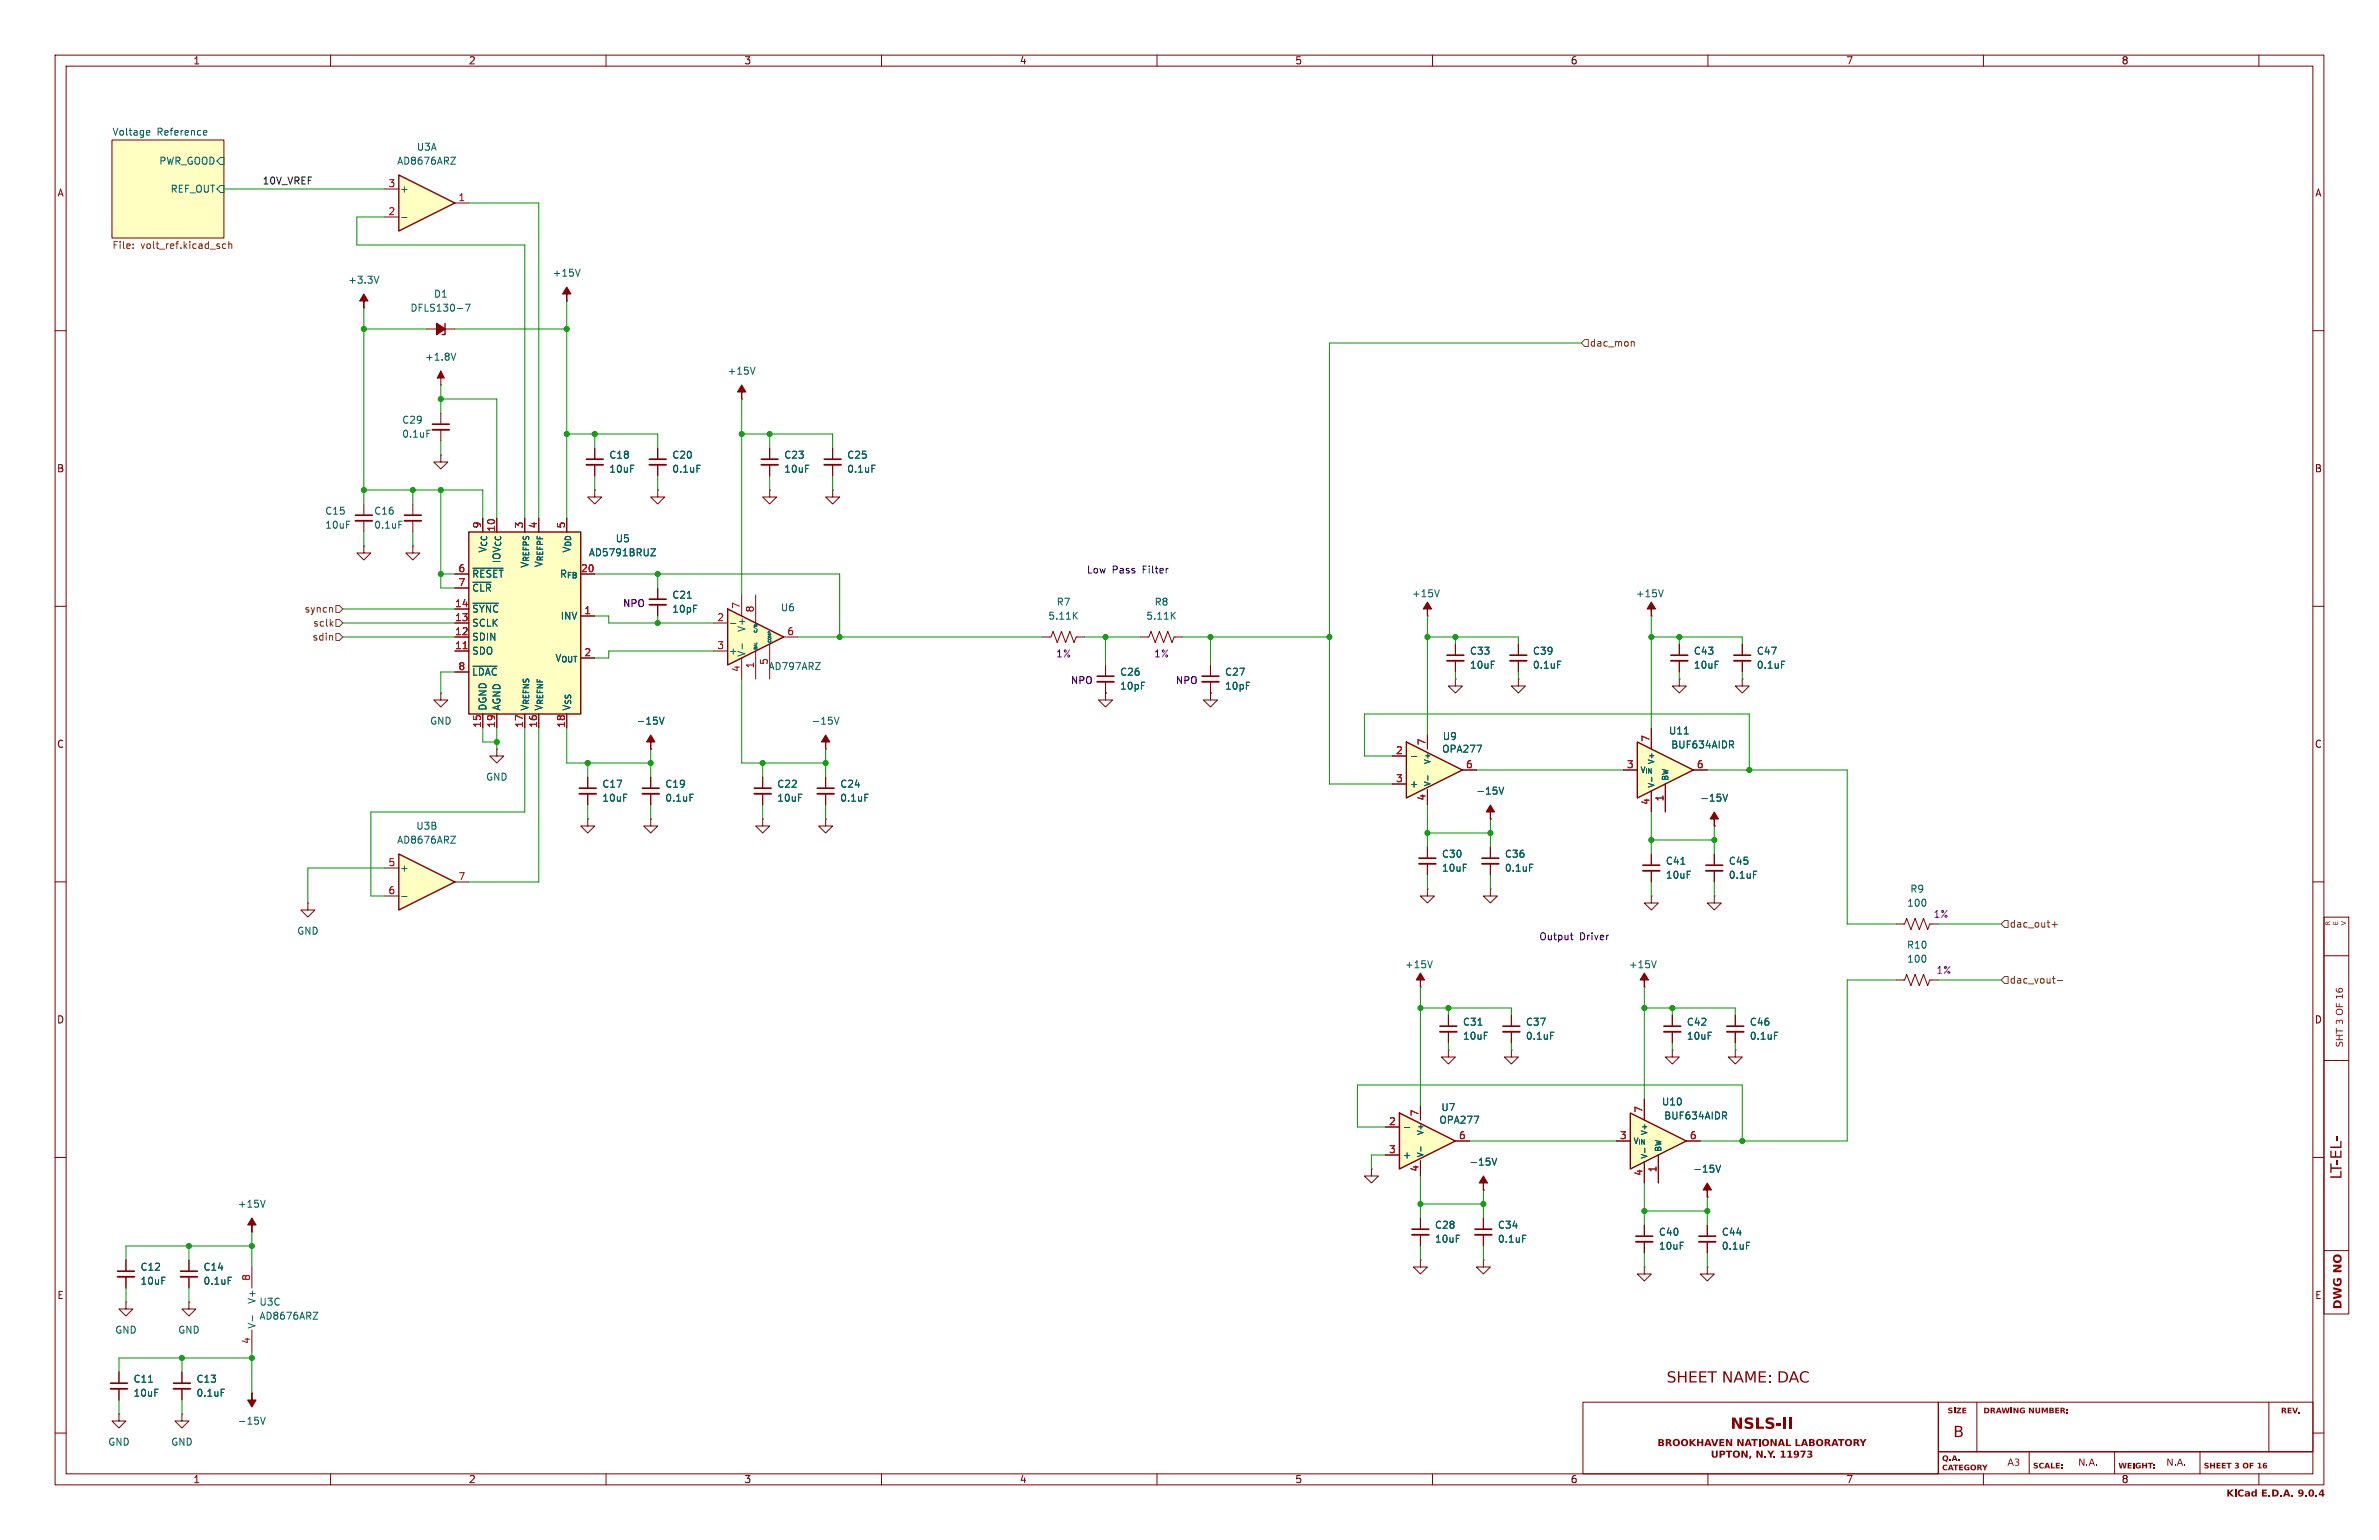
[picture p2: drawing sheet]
<svg xmlns="http://www.w3.org/2000/svg" width="432mm" height="279mm" viewBox="0 0 432 279" stroke-linecap="round" stroke-linejoin="round" font-family="sans-serif">
<defs><g id="words">
<g font-size="2.8" fill="#840000">
<text x="302.5" y="251.6">SHEET NAME: DAC</text>
<text x="314.1" y="260">NSLS-II</text>
<text x="354.5" y="261.5">B</text>
</g>
<g font-size="1.8" fill="#840000">
<text x="35" y="11.9">1</text>
<text x="85" y="11.9">2</text>
<text x="135" y="11.9">3</text>
<text x="185" y="11.9">4</text>
<text x="235" y="11.9">5</text>
<text x="285" y="11.9">6</text>
<text x="335" y="11.9">7</text>
<text x="385" y="11.9">8</text>
<text x="10.3" y="35.9">A</text>
<text x="420.1" y="35.9">A</text>
<text x="10.3" y="85.9">B</text>
<text x="420.1" y="85.9">B</text>
<text x="10.3" y="135.9">C</text>
<text x="420.1" y="135.9">C</text>
<text x="10.3" y="185.9">D</text>
<text x="420.1" y="185.9">D</text>
<text x="10.3" y="235.9">E</text>
<text x="420.1" y="235.9">E</text>
<text x="35" y="269.3">1</text>
<text x="85" y="269.3">2</text>
<text x="135" y="269.3">3</text>
<text x="185" y="269.3">4</text>
<text x="235" y="269.3">5</text>
<text x="285" y="269.3">6</text>
<text x="335" y="269.3">7</text>
<text x="385" y="269.3">8</text>
</g>
<g font-size="1.8" fill="#006464">
<text x="20.3" y="24.7">Voltage</text>
<text x="28.5" y="24.7">Reference</text>
<text x="75.6" y="27.5">U3A</text>
<text x="28.8" y="30.1">PWR_GOOD</text>
<text x="30.9" y="35.2">REF_OUT</text>
<text x="72" y="30.1">AD8676ARZ</text>
<text x="72.5" y="35.2">+</text>
<text x="63.1" y="51.7">+3.3V</text>
<text x="100.2" y="50.4">+15V</text>
<text x="74.4" y="56.7">DFLS130-7</text>
<text x="78.7" y="54.2">D1</text>
<text x="77.1" y="65.6">+1.8V</text>
<text x="132" y="68.2">+15V</text>
<text x="72.9" y="77.1">C29</text>
<text x="72.9" y="79.6">0.1uF</text>
<text x="110.5" y="83.4">C18</text>
<text x="121.9" y="83.4">C20</text>
<text x="142.2" y="83.4">C23</text>
<text x="153.7" y="83.4">C25</text>
<text x="110.5" y="86">10uF</text>
<text x="121.9" y="86">0.1uF</text>
<text x="142.2" y="86">10uF</text>
<text x="153.7" y="86">0.1uF</text>
<text x="58.9" y="93.6">C15</text>
<text x="67.8" y="93.6">C16</text>
<text x="58.9" y="96.1">10uF</text>
<text x="67.8" y="96.1">0.1uF</text>
<text x="88.5" y="100.4" transform="rotate(-90 88.5 100.4)">V_{CC}</text>
<text x="103.7" y="100.4" transform="rotate(-90 103.7 100.4)">V_{DD}</text>
<text x="106.8" y="101.1">AD5791BRUZ</text>
<text x="111.7" y="98.6">U5</text>
<text x="85.6" y="105">~{RESET}</text>
<text x="85.6" y="107.5">~{CLR}</text>
<text x="91" y="102.3" transform="rotate(-90 91 102.3)">IOV_{CC}</text>
<text x="96.1" y="103.2" transform="rotate(-90 96.1 103.2)">V_{REFPS}</text>
<text x="98.7" y="103.1" transform="rotate(-90 98.7 103.1)">V_{REFPF}</text>
<text x="101.5" y="105">R_{FB}</text>
<text x="85.6" y="111.4">~{SYNC}</text>
<text x="85.6" y="113.9">SCLK</text>
<text x="101.7" y="112.6">INV</text>
<text x="121.9" y="108.8">C21</text>
<text x="121.9" y="111.4">10pF</text>
<text x="141.6" y="111.1">U6</text>
<text x="190.2" y="112.6">5.11K</text>
<text x="191.7" y="110.1">R7</text>
<text x="208" y="112.6">5.11K</text>
<text x="209.5" y="110.1">R8</text>
<text x="256.2" y="108.6">+15V</text>
<text x="296.8" y="108.6">+15V</text>
<text x="85.6" y="116.4">SDIN</text>
<text x="85.6" y="119">SDO</text>
<text x="132.2" y="119">+</text>
<text x="135.5" y="119.3" transform="rotate(-90 135.5 119.3)">V-</text>
<text x="135.5" y="114.8" transform="rotate(-90 135.5 114.8)">V+</text>
<text x="266.7" y="119">C33</text>
<text x="278.1" y="119">C39</text>
<text x="307.3" y="119">C43</text>
<text x="318.8" y="119">C47</text>
<text x="85.6" y="122.8">~{LDAC}</text>
<text x="100.7" y="120.2">V_{OUT}</text>
<text x="139.4" y="121.8">AD797ARZ</text>
<text x="203.2" y="122.8">C26</text>
<text x="203.2" y="125.3">10pF</text>
<text x="222.3" y="122.8">C27</text>
<text x="222.3" y="125.3">10pF</text>
<text x="266.7" y="121.5">10uF</text>
<text x="278.1" y="121.5">0.1uF</text>
<text x="307.3" y="121.5">10uF</text>
<text x="318.8" y="121.5">0.1uF</text>
<text x="78" y="131.7">GND</text>
<text x="88.5" y="129" transform="rotate(-90 88.5 129)">DGND</text>
<text x="91" y="129" transform="rotate(-90 91 129)">AGND</text>
<text x="96.1" y="129" transform="rotate(-90 96.1 129)">V_{REFNS}</text>
<text x="98.7" y="129" transform="rotate(-90 98.7 129)">V_{REFNF}</text>
<text x="103.7" y="129" transform="rotate(-90 103.7 129)">V_{SS}</text>
<text x="115.5" y="131.7">-15V</text>
<text x="147.2" y="131.7">-15V</text>
<text x="261.7" y="136.8">OPA277</text>
<text x="261.8" y="134.5">U9</text>
<text x="302.8" y="133.5">U11</text>
<text x="303.2" y="136">BUF634AIDR</text>
<text x="88.1" y="141.8">GND</text>
<text x="109.2" y="143.1">C17</text>
<text x="120.7" y="143.1">C19</text>
<text x="141" y="143.1">C22</text>
<text x="152.4" y="143.1">C24</text>
<text x="255.8" y="143.1">+</text>
<text x="109.2" y="145.6">10uF</text>
<text x="120.7" y="145.6">0.1uF</text>
<text x="141" y="145.6">10uF</text>
<text x="152.4" y="145.6">0.1uF</text>
<text x="267.9" y="144.4">-15V</text>
<text x="308.5" y="145.6">-15V</text>
<text x="72" y="153.3">AD8676ARZ</text>
<text x="75.5" y="150.7">U3B</text>
<text x="261.6" y="155.8">C30</text>
<text x="273.1" y="155.8">C36</text>
<text x="72.5" y="158.3">+</text>
<text x="261.6" y="158.3">10uF</text>
<text x="273.1" y="158.3">0.1uF</text>
<text x="302.3" y="157.1">C41</text>
<text x="302.3" y="159.6">10uF</text>
<text x="313.7" y="157.1">C45</text>
<text x="313.7" y="159.6">0.1uF</text>
<text x="346.1" y="164.7">100</text>
<text x="346.6" y="162.2">R9</text>
<text x="53.8" y="169.8">GND</text>
<text x="346" y="172.3">R10</text>
<text x="254.9" y="175.9">+15V</text>
<text x="295.6" y="175.9">+15V</text>
<text x="346.1" y="174.9">100</text>
<text x="265.4" y="186.3">C31</text>
<text x="265.4" y="188.8">10uF</text>
<text x="276.9" y="186.3">C37</text>
<text x="276.9" y="188.8">0.1uF</text>
<text x="306.1" y="186.3">C42</text>
<text x="306.1" y="188.8">10uF</text>
<text x="317.5" y="186.3">C46</text>
<text x="317.5" y="188.8">0.1uF</text>
<text x="261.5" y="201.8">U7</text>
<text x="301.6" y="200.8">U10</text>
<text x="302" y="203.3">BUF634AIDR</text>
<text x="261.2" y="204.1">OPA277</text>
<text x="254.5" y="210.4">+</text>
<text x="266.6" y="211.7">-15V</text>
<text x="307.2" y="213">-15V</text>
<text x="43.1" y="219.3">+15V</text>
<text x="260.4" y="223.1">C28</text>
<text x="260.4" y="225.7">10uF</text>
<text x="271.8" y="223.1">C34</text>
<text x="271.8" y="225.7">0.1uF</text>
<text x="301" y="224.4">C40</text>
<text x="301" y="226.9">10uF</text>
<text x="312.4" y="224.4">C44</text>
<text x="312.4" y="226.9">0.1uF</text>
<text x="25.4" y="230.7">C12</text>
<text x="25.4" y="233.3">10uF</text>
<text x="36.8" y="230.7">C14</text>
<text x="36.8" y="233.3">0.1uF</text>
<text x="46.6" y="236.7" transform="rotate(-90 46.6 236.7)">V+</text>
<text x="47" y="239.6">AD8676ARZ</text>
<text x="47" y="237.1">U3C</text>
<text x="20.8" y="242.2">GND</text>
<text x="32.3" y="242.2">GND</text>
<text x="46.6" y="241.2" transform="rotate(-90 46.6 241.2)">V-</text>
<text x="24.1" y="251.1">C11</text>
<text x="35.6" y="251.1">C13</text>
<text x="24.1" y="253.6">10uF</text>
<text x="35.6" y="253.6">0.1uF</text>
<text x="19.6" y="262.5">GND</text>
<text x="31" y="262.5">GND</text>
<text x="43.1" y="258.7">-15V</text>
</g>
<text font-size="1.8" fill="#0f0f0f" x="47.6" y="33.5">10V_VREF</text>
<g font-size="1.8" fill="#a90000">
<text x="70.4" y="34">3</text>
<text x="70.4" y="39.1">2</text>
<text x="83.1" y="36.6">1</text>
<text x="87.4" y="96" transform="rotate(-90 87.4 96)">9</text>
<text x="95" y="96" transform="rotate(-90 95 96)">3</text>
<text x="97.5" y="96" transform="rotate(-90 97.5 96)">4</text>
<text x="102.6" y="96" transform="rotate(-90 102.6 96)">5</text>
<text x="89.9" y="96.6" transform="rotate(-90 89.9 96.6)">10</text>
<text x="83.1" y="103.9">6</text>
<text x="83.1" y="106.4">7</text>
<text x="105.4" y="103.9">20</text>
<text x="82.5" y="110.2">14</text>
<text x="82.5" y="112.8">13</text>
<text x="106" y="111.5">1</text>
<text x="130.1" y="112.8">2</text>
<text x="134.4" y="110.6" transform="rotate(-90 134.4 110.6)">7</text>
<text x="136.9" y="111.2" transform="rotate(-90 136.9 111.2)">8</text>
<text x="82.5" y="115.3">12</text>
<text x="82.5" y="117.9">11</text>
<text x="106" y="119.1">2</text>
<text x="130.1" y="117.9">3</text>
<text x="142.8" y="115.3">6</text>
<text x="83.1" y="121.7">8</text>
<text x="134.4" y="122" transform="rotate(-90 134.4 122)">4</text>
<text x="136.9" y="121.4" transform="rotate(-90 136.9 121.4)">1</text>
<text x="139.4" y="120.7" transform="rotate(-90 139.4 120.7)">5</text>
<text x="87.4" y="132.1" transform="rotate(-90 87.4 132.1)">15</text>
<text x="89.9" y="132.1" transform="rotate(-90 89.9 132.1)">19</text>
<text x="95" y="132.1" transform="rotate(-90 95 132.1)">17</text>
<text x="97.5" y="132.1" transform="rotate(-90 97.5 132.1)">16</text>
<text x="102.6" y="132.1" transform="rotate(-90 102.6 132.1)">18</text>
<text x="253.3" y="136.9">2</text>
<text x="258.8" y="135.3" transform="rotate(-90 258.8 135.3)">7</text>
<text x="299.5" y="134.7" transform="rotate(-90 299.5 134.7)">7</text>
<text x="253.3" y="142">3</text>
<text x="266" y="139.4">6</text>
<text x="295.2" y="139.4">3</text>
<text x="307.9" y="139.4">6</text>
<text x="258.8" y="145.4" transform="rotate(-90 258.8 145.4)">4</text>
<text x="299.5" y="146.1" transform="rotate(-90 299.5 146.1)">4</text>
<text x="302" y="145.5" transform="rotate(-90 302 145.5)">1</text>
<text x="70.4" y="157.2">5</text>
<text x="83.1" y="159.8">7</text>
<text x="70.4" y="162.3">6</text>
<text x="257.6" y="202.6" transform="rotate(-90 257.6 202.6)">7</text>
<text x="298.2" y="202" transform="rotate(-90 298.2 202)">7</text>
<text x="252" y="204.2">2</text>
<text x="252" y="209.3">3</text>
<text x="264.7" y="206.8">6</text>
<text x="293.9" y="206.8">3</text>
<text x="306.6" y="206.8">6</text>
<text x="257.6" y="212.7" transform="rotate(-90 257.6 212.7)">4</text>
<text x="298.2" y="213.4" transform="rotate(-90 298.2 213.4)">4</text>
<text x="300.7" y="212.8" transform="rotate(-90 300.7 212.8)">1</text>
<text x="45.5" y="232.5" transform="rotate(-90 45.5 232.5)">8</text>
<text x="45.5" y="243.9" transform="rotate(-90 45.5 243.9)">4</text>
</g>
<g font-size="1.8" fill="#725600">
<text x="20.3" y="45.5">File:</text>
<text x="25.5" y="45.5">volt_ref.kicad_sch</text>
<text x="288.5" y="63.1">dac_mon</text>
<text x="55.2" y="111.4">syncn</text>
<text x="56.8" y="113.9">sclk</text>
<text x="56.6" y="116.4">sdin</text>
<text x="364.7" y="168.5">dac_out+</text>
<text x="364.7" y="178.7">dac_vout-</text>
</g>
<g font-size="1.8" fill="#0000c2">
<text x="197.2" y="104.2">Low</text>
<text x="201.9" y="104.2">Pass</text>
<text x="207.5" y="104.2">Filter</text>
<text x="279.3" y="170.8">Output</text>
<text x="286.7" y="170.8">Driver</text>
</g>
<g font-size="1.8" fill="#840084">
<text x="113" y="110.3">NPO</text>
<text x="191.6" y="119.5">1%</text>
<text x="209.4" y="119.5">1%</text>
<text x="194.3" y="124.3">NPO</text>
<text x="213.3" y="124.3">NPO</text>
<text x="350.9" y="166.7">1%</text>
<text x="351.4" y="176.9">1%</text>
</g>
<g font-size="1.7" fill="#840000">
<text x="364.3" y="266.4">A3</text>
<text x="377.2" y="266.4">N.A.</text>
<text x="393.2" y="266.4">N.A.</text>
<text x="404.1" y="272">KiCad</text>
<text x="410.4" y="272">E.D.A.</text>
<text x="417" y="272">9.0.4</text>
</g>
<g font-size="1.4" fill="#006464">
<text x="259.8" y="142.7" transform="rotate(-90 259.8 142.7)">V-</text>
<text x="259.8" y="138.8" transform="rotate(-90 259.8 138.8)">V+</text>
<text x="297.7" y="140.4">V_{IN}</text>
<text x="300.5" y="143" transform="rotate(-90 300.5 143)">V-</text>
<text x="300.5" y="138.8" transform="rotate(-90 300.5 138.8)">V+</text>
<text x="303" y="141.7" transform="rotate(-90 303 141.7)">BW</text>
<text x="258.5" y="206.1" transform="rotate(-90 258.5 206.1)">V+</text>
<text x="296.4" y="207.7">V_{IN}</text>
<text x="299.2" y="206.1" transform="rotate(-90 299.2 206.1)">V+</text>
<text x="301.7" y="209" transform="rotate(-90 301.7 209)">BW</text>
<text x="258.5" y="210.1" transform="rotate(-90 258.5 210.1)">V-</text>
<text x="299.2" y="210.3" transform="rotate(-90 299.2 210.3)">V-</text>
</g>
<g font-size="1.4" fill="#840000">
<text x="353.5" y="256.8">SIZE</text>
<text x="360" y="256.8">DRAWING</text>
<text x="368.1" y="256.8">NUMBER:</text>
<text x="414" y="256.8">REV.</text>
<text x="369" y="266.8">SCALE:</text>
<text x="384.5" y="266.8">WEIGHT:</text>
<text x="400" y="266.8">SHEET 3 OF 16</text>
</g>
<g font-size=".7" fill="#006464">
<text x="137.6" y="118" transform="rotate(-90 137.6 118)">BAL</text>
<text x="137.6" y="115.1" transform="rotate(-90 137.6 115.1)">C/B</text>
<text x="140.2" y="116.7" transform="rotate(-90 140.2 116.7)">COMP</text>
</g>
</g></defs>
<g fill="none" stroke="#840000" stroke-width=".18">
<path d="M10 10h411.8v259.4h-411.8zM12 12h407.8v255.4h-407.8zM60 10v2M110 10v2M160 10v2M210 10v2M260 10v2M310 10v2M360 10v2M410 10v2M10 60h2M419.8 60h2"/>
<path d="M10 110h2M419.8 110h2M10 160h2M419.8 160h2M421.8 166.4h4.5v72h-4.5zM421.8 173.4h4.5M421.8 192.4h4.5M10 210h2M419.8 210h2M421.8 226.9h4.5M10 260h2M358.8 254.4v9"/>
<path d="M411.8 254.4v9M419.8 260h2M60 267.4v2M110 267.4v2M160 267.4v2M210 267.4v2M260 267.4v2M310 267.4v2M351.8 263.4h68M360 267.4v2M368.3 263.4v4M383.8 263.4v4"/>
<path d="M399.3 263.4v4M410 267.4v2"/>
</g>
<g fill="#840000">
<path d="M423.7 236.1a.8 .8 0 0 1 1-.1 .8 .8 0 0 1 .3 .9v.4h-1.5v-.5h.3v.1h.9a.48 .48 0 0 0-.4-.6 .48 .48 0 0 0-.5 .5h-.3z"/>
<path d="M423.5 233.5l1.5 .4v.5l-1.2 .2 1.2 .3v.5l-1.5 .3v-.4l1.1-.2-1.1-.3v-.4l1.1-.2-1.1-.3z"/>
<path d="M423.6 232h.3a.55 .55 0 0 0 .1 .9 .55 .55 0 0 0 .7-.5l-.3-.1v.2h-.3v-.6h.8a.87 .87 0 0 1-.1 1.2 .87 .87 0 0 1-1.2-.1l-.2-.5z"/>
<path d="M423.5 229.5h1.5v.4l-1 .5h1v.4h-1.5v-.4l1-.6h-1z"/>
<path d="M423.7 227.8a.81 .81 0 0 1 1.2 .1 .81 .81 0 0 1-.4 1.2 .81 .81 0 0 1-1.1-.7h.3a.47 .47 0 0 0 .6 .4 .47 .47 0 0 0 .3-.7l-.2-.1a.47 .47 0 0 0-.7 .4h-.3z"/>
<path d="M423 213.4h1.8v-1h.2v1.3h-2z"/>
<path d="M423 211.1h.2v.7h1.8v.3h-1.8v.7h-.2z"/>
<path d="M424.1 210.5h.2v.7h-.2z"/>
<path d="M423 208.8h.2v1h.6v-1h.2v1h.8v-1.1h.2v1.4h-2z"/>
<path d="M423 208h1.8v-1h.2v1.3h-2z"/>
<path d="M424.1 206.2h.2v.7h-.2z"/>
<path d="M424 189.1h.2l-.1 .5h.4a.45 .45 0 0 1 .1-.5 .45 .45 0 0 1 .6 .1v.7h-.2l.1-.2a.3 .3 0 0 0 0-.4 .3 .3 0 0 0-.4-.1 .3 .3 0 0 0-.1 .4 .39 .39 0 0 1-.5 .2 .39 .39 0 0 1-.1-.5z"/>
<path d="M424 187.7h1.3v.2h-.7v.6h.7v.2h-1.3v-.2h.5v-.6h-.5z"/>
<path d="M424 186.5h.1v.5h1.2v.1h-1.2v.5h-.1z"/>
<path d="M424.1 185.1l.3-.1 .2 .2a.4 .4 0 0 1 .5-.2 .4 .4 0 0 1 .2 .6l-.1 .2h-.2l.1-.1a.3 .3 0 0 0 0-.4 .3 .3 0 0 0-.4-.1 .3 .3 0 0 0-.1 .4h-.1l-.1-.4h-.2l-.1 .2 .1 .4h-.2v-.5z"/>
<path d="M424.1 183.2a.66 .66 0 0 1 1.1 0 .66 .66 0 0 1-.4 1 .66 .66 0 0 1-.8-.5l.1-.1a.48 .48 0 0 0 .7 .4 .48 .48 0 0 0 0-.8h-.1a.49 .49 0 0 0-.6 .4l-.1-.1z"/>
<path d="M424 182h.1v.6h.4v-.5h.1v.5h.7v.1h-1.3z"/>
<path d="M424 180.7h1.1v-.3h.2v.7h-.2v-.3h-1l.1 .4h-.2z"/>
<path d="M424 179.3h.2l-.1 .3a.39 .39 0 0 0 .5 .3l-.2-.2h.1a.3 .3 0 0 0 .5 .2 .3 .3 0 0 0 0-.5 .3 .3 0 0 0-.5 .2l-.1 .1a.45 .45 0 0 1 .5-.5 .45 .45 0 0 1 .4 .5 .45 .45 0 0 1-.6 .4l-.6-.2z"/>
<path d="M422.1 167.3l.3-.1 .1 .2 .4-.3-.3 .5v.1h.3v.1h-.8v-.3l.1 .2h.3l-.1-.3-.3 .1z"/>
<path d="M423.5 167.2h.1v.4h.2v-.4h.1v.4h.4v-.4h.1v.6h-.9z"/>
<path d="M424.9 167.1l.9 .3v.2l-.9 .3v-.1l.7-.3-.7-.3z"/>
<path d="M366.7 255.5l.6-.1 .2 .1v.2a.36 .36 0 0 0-.6 0 .36 .36 0 0 0 .4 .5l-.2-.4h.4v.5a.58 .58 0 0 1-.8 0 .58 .58 0 0 1 0-.8z"/>
<path d="M375.1 255.6h.2v.3h-.2z"/>
<path d="M375.1 256.1h.2v.3h-.2z"/>
<path d="M352.7 264.2a.54 .54 0 0 1 .8 0 .54 .54 0 0 1-.2 .9l.2 .2h-.2l-.6-.3-.1-.4h.2a.3 .3 0 0 0 .5 .3 .3 .3 0 0 0 0-.5l-.3-.2-.2 .4h-.2z"/>
<path d="M353.8 264.8h.3v.3h-.3z"/>
<path d="M354.6 264.1h.3l.4 1h-.3v-.2h-.4l-.1 .2h-.3l.2-.4h.5l-.1-.4-.2 .4h-.2z"/>
<path d="M355.5 264.8h.2v.3h-.2z"/>
<path d="M352.7 265.9l.2-.1a.37 .37 0 0 1 .5 .2 .35 .35 0 0 0-.5 0 .35 .35 0 0 0 0 .5 .35 .35 0 0 0 .5 0 .39 .39 0 0 1-.6 .2l-.2-.4z"/>
<path d="M353.9 265.7h.3l.4 1.1h-.3v-.2h-.4l-.1 .2h-.3l.2-.4h.5l-.1-.4-.2 .4h-.2z"/>
<path d="M354.5 265.7h.9v.2h-.3v.9h-.3v-.9h-.3z"/>
<path d="M355.6 265.7h.7v.2h-.5v.2h.5v.2h-.5v.3h.5v.2h-.7z"/>
<path d="M356.6 265.9l.6-.2 .2 .1v.2a.36 .36 0 0 0-.6 .1 .36 .36 0 0 0 .4 .5l-.2-.4h.5v.5a.58 .58 0 0 1-.8 0 .58 .58 0 0 1-.1-.8z"/>
<path d="M357.8 265.9a.54 .54 0 0 1 .8 0 .54 .54 0 0 1-.3 .8 .54 .54 0 0 1-.7-.5h.3a.3 .3 0 0 0 .4 .4 .3 .3 0 0 0 .1-.6l-.3-.1-.2 .3h-.3z"/>
<path d="M358.9 265.7l.7 .1v.3l-.1 .2 .3 .5h-.3l-.3-.4-.1 .4h-.2v-.6h.4l.1-.1-.3-.2v.3h-.2z"/>
<path d="M359.7 265.7h.3l.3 .4 .2-.4h.3l-.4 .6v.5h-.3v-.5z"/>
<path d="M390.9 265.6h.2v.3h-.2z"/>
<path d="M390.9 266.1h.2v.3h-.2z"/>
<path d="M415.9 271.2h.3v.3h-.3z"/>
<path d="M421.4 270.2h.3v.8h.2l-.2 .5h-.3v-.2h-.5v-.3h.5v-.5l-.3 .5h-.2z"/>
</g>
<path d="M287.3 254.4h64.5v13h-64.5zM351.8 254.4h68v9h-68zM351.8 263.4v4" fill="none" stroke="#840000" stroke-width=".18"/>
<g fill="#840000">
<path d="M301 261.1h.5a.34 .34 0 0 1 .5 .1 .34 .34 0 0 1-.2 .5l.2 .2a.38 .38 0 0 1-.5 .5h-.5v-.3h.6l.1-.1-.1-.2h-.3v.3h-.3v-.5h.6l.1-.1-.4-.2v.3h-.3z"/>
<path d="M302.3 261.1h.5a.36 .36 0 0 1 .5 .2 .36 .36 0 0 1-.2 .5l.4 .6h-.4l-.3-.5h-.1v.5h-.4v-.7l.6-.1 .1-.1-.1-.2h-.2v.4h-.4z"/>
<path d="M303.8 261.2a.67 .67 0 0 1 1 .1 .67 .67 0 0 1-.3 1 .67 .67 0 0 1-.9-.6h.3a.36 .36 0 0 0 .5 .4 .36 .36 0 0 0 .2-.6l-.2-.2h-.2l-.3 .4h-.3z"/>
<path d="M305.3 261.2a.67 .67 0 0 1 1 .1 .67 .67 0 0 1-.3 1 .67 .67 0 0 1-.9-.6h.3a.36 .36 0 0 0 .5 .4 .36 .36 0 0 0 .1-.6l-.1-.2h-.2l-.3 .4h-.3z"/>
<path d="M306.7 261.1h.3v.5l.5-.5h.3l-.6 .6 .7 .7h-.4l-.5-.5v.5h-.3z"/>
<path d="M308 261.1h.3v.5h.5v-.5h.4v1.3h-.4v-.6h-.5v.6h-.3z"/>
<path d="M309.8 261.1h.4l.5 1.3h-.4v-.3h-.6v.3h-.4l.2-.5h.7l-.2-.5-.2 .5h-.3z"/>
<path d="M310.6 261.1h.3l.3 .9 .4-.9h.3l-.5 1.3h-.4z"/>
<path d="M312.1 261.1h.9v.2h-.6v.3h.5v.2h-.5v.3h.6v.3h-.9z"/>
<path d="M313.3 261.1h.3l.5 .9v-.9h.3v1.3h-.4l-.4-.9v.9h-.3z"/>
<path d="M315.3 261.1h.4l.5 .9v-.9h.3v1.3h-.4l-.5-.9v.9h-.3z"/>
<path d="M317.1 261.1h.4l.5 1.3h-.3l-.1-.3h-.5l-.1 .3h-.4l.2-.5h.7l-.2-.5-.2 .5h-.3z"/>
<path d="M317.9 261.1h1.1v.2h-.4v1.1h-.3v-1.1h-.4z"/>
<path d="M319.2 261.1h.3v1.3h-.3z"/>
<path d="M320 261.2a.67 .67 0 0 1 1 .1 .67 .67 0 0 1-.3 1 .67 .67 0 0 1-.9-.6h.3a.36 .36 0 0 0 .5 .4 .36 .36 0 0 0 .1-.6l-.1-.2h-.2l-.3 .4h-.3z"/>
<path d="M321.3 261.1h.4l.5 .9v-.9h.3v1.3h-.4l-.4-.9v.9h-.4z"/>
<path d="M323.1 261.1h.4l.5 1.3h-.3l-.1-.3h-.5l-.1 .3h-.3l.1-.5h.7l-.2-.5-.1 .5h-.4z"/>
<path d="M324.2 261.1h.3v1h.6v.3h-.9z"/>
<path d="M325.9 261.1h.3v1h.6v.3h-.9z"/>
<path d="M327.3 261.1h.4l.5 1.3h-.3l-.1-.3h-.5l-.1 .3h-.3l.1-.5h.7l-.2-.5-.2 .5h-.3z"/>
<path d="M328.4 261.1h.5a.34 .34 0 0 1 .4 .1 .34 .34 0 0 1-.1 .5l.2 .2a.38 .38 0 0 1-.5 .5h-.5v-.3h.5l.2-.1-.1-.2h-.3v.3h-.3v-.5h.5l.1-.1-.3-.2v.3h-.3z"/>
<path d="M329.8 261.2a.67 .67 0 0 1 1 .1 .67 .67 0 0 1-.3 1 .67 .67 0 0 1-.9-.6h.4a.36 .36 0 0 0 .4 .4 .36 .36 0 0 0 .2-.6l-.2-.2h-.2l-.2 .4h-.4z"/>
<path d="M331.2 261.1h.5a.36 .36 0 0 1 .4 .2 .36 .36 0 0 1-.2 .5l.4 .6h-.3l-.4-.5h-.1v.5h-.3v-.7l.5-.1 .1-.1v-.2h-.3v.4h-.3z"/>
<path d="M332.8 261.1h.4l.5 1.3h-.3l-.1-.3h-.5l-.1 .3h-.3l.1-.5h.7l-.2-.5-.1 .5h-.4z"/>
<path d="M333.6 261.1h1.2v.2h-.5v1.1h-.3v-1.1h-.4z"/>
<path d="M335 261.2a.67 .67 0 0 1 1.1 .1 .67 .67 0 0 1-.4 1 .67 .67 0 0 1-.8-.6h.3a.36 .36 0 0 0 .5 .4 .36 .36 0 0 0 .1-.6l-.1-.2h-.3l-.2 .4h-.3z"/>
<path d="M336.4 261.1h.5a.36 .36 0 0 1 .5 .2 .36 .36 0 0 1-.2 .5l.4 .6h-.4l-.4-.5v.5h-.4v-.7l.6-.1 .1-.1-.1-.2h-.2v.4h-.4z"/>
<path d="M337.5 261.1h.4l.2 .4 .3-.4h.4l-.5 .7v.6h-.3v-.6z"/>
<path d="M310.7 263.2h.3v.8a.23 .23 0 0 0 .2 .3 .23 .23 0 0 0 .2-.3v-.8h.4v.8a.55 .55 0 0 1-.6 .5 .55 .55 0 0 1-.5-.5z"/>
<path d="M312.1 263.2h.5a.46 .46 0 0 1 .5 .6 .46 .46 0 0 1-.7 .2v.5h-.3v-.7h.6l.1-.2-.1-.1-.3-.1v.4h-.3z"/>
<path d="M313.2 263.2h1.2v.2h-.4v1.1h-.3v-1.1h-.5z"/>
<path d="M314.7 263.3a.67 .67 0 0 1 1 .1 .67 .67 0 0 1-.3 1 .67 .67 0 0 1-.9-.6h.3a.36 .36 0 0 0 .5 .4 .36 .36 0 0 0 .2-.6l-.2-.2h-.2l-.3 .4h-.3z"/>
<path d="M316.1 263.2h.3l.5 .9v-.9h.3v1.3h-.4l-.4-.9v.9h-.3z"/>
<path d="M317.5 264.1h.4l-.3 .6h-.1z"/>
<path d="M318.8 263.2h.4l.4 .9v-.9h.3v1.3h-.3l-.5-.9v.9h-.3z"/>
<path d="M320.3 264.1h.3v.4h-.3z"/>
<path d="M320.7 263.2h.4l.3 .4 .3-.4h.3l-.4 .7v.6h-.4v-.6z"/>
<path d="M321.9 264.1h.3v.4h-.3z"/>
<path d="M323.2 263.3l.6-.1v1h.3v.3h-.9v-.3h.3v-.8l-.3 .1z"/>
<path d="M324.4 263.3l.6-.1v1h.3v.3h-.9v-.3h.3v-.8l-.3 .1z"/>
<path d="M325.7 263.3a.63 .63 0 0 1 .9 .5 .63 .63 0 0 1-.7 .7l-.3-.1v-.2l.5 .1 .1-.3h-.2l-.3-.1-.2-.3h.4a.18 .18 0 0 0 .2 .1 .18 .18 0 0 0 .1-.3 .18 .18 0 0 0-.3 .1l-.4 .1z"/>
<path d="M326.8 263.2h.9l-.5 1.3h-.3l.5-1.1h-.6z"/>
<path d="M328.1 263.2h.3a.33 .33 0 0 1 .5 .1 .33 .33 0 0 1-.2 .5 .41 .41 0 0 1 .2 .6 .41 .41 0 0 1-.6 .1l-.3-.1v-.2l.4 .1 .2-.2a.26 .26 0 0 0-.1-.2 .26 .26 0 0 0-.3 0v-.2h.3l.1-.2-.2-.1-.3 .1z"/>
<path d="M324.7 257.2h.6v2h-.6z"/>
</g>
<path d="M20.3 25.4h20.3v17.8h-20.3z" fill="#ffffc2" stroke="#ffffc2" stroke-width=".18"/>
<path d="M20.3 25.4h20.3v17.8h-20.3zM80 74.9v2.1M80 78v2M299.7 111.8h.1M316.2 116.8v2.1M316.2 119.9v2M270.5 148.6h.1M270.5 153.7v2M270.5 156.7v2.1" fill="none" stroke="#840000" stroke-width=".18"/>
<path d="M26.8 23.7h.3l.1 .3-.6 .1M27.1 24.5h-.3M37.1 23.7h.4v.3l-.6 .1M37.5 24.5h-.4M39.4 34.3l.6-.6h.6v1.2h-.6zM40 28.6h.6v1.2h-.6l-.6-.6zM77.5 78h.6M301.9 107l-.4 1.3M323.4 120h.6M272.1 142.8l.4 1.3 .4-1.3M277.6 156.8h.6" fill="none" stroke="#006464" stroke-width=".18"/>
<path d="M24.2 45v.1M24.2 44.3v.1M41 44.3l-.4-.1-.2 .3 .1 .5h.5M41.5 44.4l.2-.2 .3 .1 .1 .8M41.5 43.8v1.3" fill="none" stroke="#725600" stroke-width=".18"/>
<path d="M78.5 77h3M314.7 118.9h3.1M269 155.7h3" fill="none" stroke="#840000" stroke-width=".3"/>
<path d="M78.5 78h3M314.7 119.9h3.1M269 156.7h3" fill="none" stroke="#840000" stroke-width=".33"/>
<g fill="#840000" stroke="#840000" stroke-width=".18">
<path d="M299.7 109.2l.8 1.3h-.8v1.3v-1.3h-.7z"/>
<path d="M270.5 146.1l.8 1.2h-.8v1.3v-1.3h-.8z"/>
</g>
<path d="M80 67.3l.6 1.3h-1.2z" fill="#840000"/>
<path d="M80 67.3l.6 1.3h-1.2zM80 69.9h.1M80 67.3v2.6M259.1 153.7v2M259.1 156.7v2.1M311.1 149.9h.1" fill="none" stroke="#840000" stroke-width=".18"/>
<path d="M82.7 64.1l-.4 1.2M312.7 144.1l.4 1.3 .5-1.3" fill="none" stroke="#006464" stroke-width=".18"/>
<path d="M257.6 155.7h3" fill="none" stroke="#840000" stroke-width=".3"/>
<path d="M257.6 156.7h3" fill="none" stroke="#840000" stroke-width=".33"/>
<path d="M311.1 147.3l.8 1.3h-.8v1.3v-1.3h-.7z" fill="#840000" stroke="#840000" stroke-width=".18"/>
<path d="M297.2 134.6l10.1 5.1-10.1 5.1z" fill="#ffffc2"/>
<path d="M297.2 134.6l10.1 5.1-10.1 5.1z" fill="none" stroke="#840000" stroke-width=".25"/>
<path d="M294.6 139.7h2.6M299.7 132.1v3.8M307.3 139.7h2.6M299.7 143.5v3.8M302.3 142.2v5.1" fill="none" stroke="#840000" stroke-width=".18"/>
<path d="M305.7 133.2h.7M314.2 135.1l.5 .6M314.4 134.4l.3 .3-.1 .3-.2 .1M299.8 141v.8" fill="none" stroke="#006464" stroke-width=".18"/>
<path d="M255.3 134.6l10.1 5.1-10.1 5.1z" fill="#ffffc2"/>
<path d="M255.3 134.6l10.1 5.1-10.1 5.1z" fill="none" stroke="#840000" stroke-width=".25"/>
<g fill="none" stroke="#840000" stroke-width=".18">
<path d="M74.9 91.4v2.1M74.9 94.5v2M207 115.6h1.5l.4-1 .8 2 .7-2 .8 2 .8-2 .7 2 .4-1h1.5M259.1 111.8h.1M264.2 116.8v2.1M264.2 119.9v2M275.6 116.8v2.1M275.6 119.9v2M304.8 116.8v2.1M304.8 119.9v2M118.1 135.9h.1M219.7 125.7v1.3h1.3l-1.3 1.3-1.3-1.3h1.3"/>
<path d="M219.7 125.7h.1M252.7 137.2h2.6M259.1 133.4v2.5M264.2 123.2v1.3h1.2l-1.2 1.2-1.3-1.2h1.3M264.2 123.2h.1M265.4 139.7h2.6M275.6 123.2v1.3h1.3l-1.3 1.2-1.3-1.2h1.3M275.6 123.2h.1M304.8 123.2v1.3h1.3l-1.3 1.2-1.3-1.2h1.3M304.8 123.2h.1M316.2 123.2v1.3h1.3l-1.3 1.2-1.2-1.2h1.2M316.2 123.2h.1"/>
<path d="M106.7 148.6v1.3h1.2l-1.2 1.2-1.3-1.2h1.3M106.7 148.6h.1M106.7 141v2M106.7 144v2.1M118.1 148.6v1.3h1.3l-1.3 1.2-1.3-1.2h1.3M118.1 148.6h.1M118.1 141v2M118.1 144v2.1M252.7 142.2h2.6M259.1 143.3v2.8M55.9 163.8v1.3h1.2l-1.2 1.3-1.3-1.3h1.3M55.9 163.8h.1"/>
<path d="M22.9 228.6v2M22.9 231.6v2.1M45.7 223.5h.1M21.6 256.5v1.3h1.3l-1.3 1.3-1.3-1.3h1.3M21.6 256.5h.1M21.6 248.9v2.1M21.6 252v2M33 256.5v1.3h1.3l-1.3 1.3-1.3-1.3h1.3M33 256.5h.1M33 248.9v2.1M33 252v2"/>
</g>
<path d="M72.4 94.6h.6M212.8 111.6l.5 .7M213.3 111.1l-.7 .7M261.2 107l-.4 1.3M282.7 120h.6M119.7 130.1l.4 1.3 .4-1.3M256.2 137.3h.9M125.2 144.1h.6M259.2 140.8v.7M48.1 217.7l-.4 1.3M27 250.8h.7M40.1 252h.7" fill="none" stroke="#006464" stroke-width=".18"/>
<path d="M73.4 93.5h3.1M262.6 118.9h3.1M274.1 118.9h3M303.3 118.9h3M105.2 143h3M116.6 143h3M21.3 230.6h3.1M20.1 251h3M31.5 251h3" fill="none" stroke="#840000" stroke-width=".3"/>
<path d="M73.4 94.5h3.1M262.6 119.9h3.1M274.1 119.9h3M303.3 119.9h3M105.2 144h3M116.6 144h3M21.3 231.6h3.1M20.1 252h3M31.5 252h3" fill="none" stroke="#840000" stroke-width=".33"/>
<g fill="#840000" stroke="#840000" stroke-width=".18">
<path d="M118.1 133.4l.8 1.2h-.8v1.3v-1.3h-.8z"/>
<path d="M259.1 109.2l.7 1.3h-.7v1.3v-1.3h-.8z"/>
<path d="M45.7 221l.8 1.3h-.8v1.2v-1.2h-.7z"/>
</g>
<path d="M72.4 31.8l10.1 5-10.1 5.1z" fill="#ffffc2"/>
<path d="M72.4 31.8l10.1 5-10.1 5.1zM80.8 58.7v2h-.5" fill="none" stroke="#840000" stroke-width=".25"/>
<g fill="none" stroke="#840000" stroke-width=".18">
<path d="M69.8 34.3h2.6M69.8 39.4h2.6M82.5 36.8h2.6M66 55.9h.1M77.5 59.7h5M80 125.7v1.3h1.3l-1.3 1.3-1.3-1.3h1.3M80 125.7h.1M219.7 120.7v2M219.7 123.7v2M22.9 236.2v1.3h1.2l-1.2 1.3-1.3-1.3h1.3M22.9 236.2h.1M34.3 236.2v1.3h1.3l-1.3 1.3-1.3-1.3h1.3"/>
<path d="M34.3 236.2h.1M34.3 228.6v2M34.3 231.6v2.1M45.7 229.9v3.8M45.7 252.7h.1M45.7 241.3v3.8"/>
</g>
<path d="M72.9 39.5h1M81.8 28.5h.9l-.9 1.3h.9M68.8 50.1l-.5 1.3M84.5 55.2h.8l-.5 1.3M41.4 231.7h.6M45.8 238.7v1M56.8 238.1h.9l-.9 1.2h.9M47.3 257.1l.4 1.3 .4-1.3" fill="none" stroke="#006464" stroke-width=".18"/>
<path d="M79.2 58.7l1.6 1-1.6 1z" fill="#840000" stroke="#840000" stroke-width=".25"/>
<g fill="#840000" stroke="#840000" stroke-width=".18">
<path d="M66 53.3l.8 1.3h-.8v1.3v-1.3h-.7z"/>
<path d="M45.7 252.7v1.3h.8l-.8 1.3-.7-1.3h.7z"/>
</g>
<path d="M218.2 122.7h3M32.8 230.6h3" fill="none" stroke="#840000" stroke-width=".3"/>
<path d="M218.2 123.7h3M32.8 231.6h3" fill="none" stroke="#840000" stroke-width=".33"/>
<path d="M85.1 96.5h20.3v33h-20.3z" fill="#ffffc2"/>
<path d="M85.1 96.5h20.3v33h-20.3z" fill="none" stroke="#840000" stroke-width=".25"/>
<g fill="none" stroke="#840000" stroke-width=".18">
<path d="M102.9 54.6h.1M134.6 72.4h.1M66 99.1v1.2h1.3l-1.3 1.3-1.2-1.3h1.2M66 99.1h.1M66 91.4v2.1M66 94.5v2M74.9 99.1v1.2h1.3l-1.3 1.3-1.2-1.3h1.2M74.9 99.1h.1M80 82.6v1.2h1.3l-1.3 1.3-1.3-1.3h1.3M80 82.6h.1M90.2 94v2.5M107.9 88.9v1.3h1.3l-1.3 1.2-1.2-1.2h1.2"/>
<path d="M107.9 88.9h.1M107.9 81.3v2M107.9 84.3v2.1M119.4 81.3v2M119.4 84.3v2.1M82.5 104.1h2.6M82.5 106.7h2.6M82.5 110.5h2.6M82.5 113h2.6M82.5 115.6h2.6M82.5 118.1h2.6M105.4 104.1h2.5"/>
<path d="M105.4 111.8h2.5M119.4 106.7v2M119.4 109.7v2.1M82.5 121.9h2.6M87.6 129.5v2.6M90.2 129.5v2.6M95.2 129.5v2.6M97.8 129.5v2.6M102.9 129.5v2.6M149.9 135.9h.1M138.4 148.6v1.3h1.3l-1.3 1.2-1.2-1.2h1.2M138.4 148.6h.1"/>
<path d="M138.4 141v2M138.4 144v2.1M149.9 148.6v1.3h1.2l-1.2 1.2-1.3-1.2h1.3M149.9 148.6h.1M149.9 141v2M149.9 144v2.1M259.1 161.3v1.3h1.2l-1.2 1.2-1.3-1.2h1.3M259.1 161.3h.1M270.5 161.3v1.3h1.3l-1.3 1.2-1.3-1.2h1.3M270.5 161.3h.1M298.4 179.1h.1M262.9 190.5v1.3h1.3l-1.3 1.2-1.3-1.2h1.3"/>
<path d="M262.9 190.5h.1M262.9 184.2v2M262.9 187.2v2M274.3 190.5v1.3h1.3l-1.3 1.2-1.3-1.2h1.3M274.3 190.5h.1M274.3 184.2v2M274.3 187.2v2M303.5 190.5v1.3h1.3l-1.3 1.2-1.2-1.2h1.2M303.5 190.5h.1M303.5 184.2v2M303.5 187.2v2M315 190.5v1.3h1.2l-1.2 1.2-1.3-1.2h1.3"/>
<path d="M315 190.5h.1M298.4 229.9v1.2h1.3l-1.3 1.3-1.2-1.3h1.2M298.4 229.9h.1M298.4 222.3v2M298.4 225.3v2M309.9 229.9v1.2h1.2l-1.2 1.3-1.3-1.3h1.3M309.9 229.9h.1M309.9 222.3v2M309.9 225.3v2"/>
</g>
<g fill="none" stroke="#006464" stroke-width=".18">
<path d="M105.3 48.8l-.4 1.3M137 66.6l-.4 1.3M118.1 99.6h.9l-.9 1.2h.9M126.5 84.4h.6M85.8 103.1h5.5M85.8 105.6h3.3M85.8 109.4h4.7M124.8 108.5h.7M85.8 120.9h4.4M151.4 130.1l.5 1.3 .4-1.3M157 144.1h.6M300.6 174.3l-.4 1.3"/>
<path d="M268.3 186h.7M281.4 187.3h.7M317 225.4h.6"/>
</g>
<path d="M84.1 117.7h.7" fill="none" stroke="#a90000" stroke-width=".18"/>
<path d="M64.5 93.5h3.1M106.4 83.3h3.1M117.9 83.3h3M117.9 108.7h3M136.9 143h3.1M148.3 143h3.1M261.4 186.2h3M272.8 186.2h3M302 186.2h3.1M296.9 224.3h3.1M308.4 224.3h3" fill="none" stroke="#840000" stroke-width=".3"/>
<path d="M64.5 94.5h3.1M106.4 84.3h3.1M117.9 84.3h3M117.9 109.7h3M136.9 144h3.1M148.3 144h3.1M261.4 187.2h3M272.8 187.2h3M302 187.2h3.1M296.9 225.3h3.1M308.4 225.3h3" fill="none" stroke="#840000" stroke-width=".33"/>
<g fill="#840000" stroke="#840000" stroke-width=".18">
<path d="M102.9 52.1l.7 1.2h-.7v1.3v-1.3h-.8z"/>
<path d="M134.6 69.9l.8 1.2h-.8v1.3v-1.3h-.7z"/>
<path d="M298.4 176.5l.8 1.3h-.8v1.3v-1.3h-.7z"/>
<path d="M149.9 133.4l.7 1.2h-.7v1.3v-1.3h-.8z"/>
</g>
<path d="M132.1 110.5l10.1 5.1-10.1 5.1z" fill="#ffffc2"/>
<path d="M132.1 110.5l10.1 5.1-10.1 5.1z" fill="none" stroke="#840000" stroke-width=".25"/>
<path d="M129.5 113h2.6M129.5 118.1h2.6M134.6 108v3.8M134.6 119.4v3.8M137.2 108v5M137.2 118.1v5.1M139.7 116.8v6.4M142.2 115.6h2.6M309.9 217.2h.1" fill="none" stroke="#840000" stroke-width=".18"/>
<path d="M132.6 113.1h1M134.7 116.8v1M136.9 113.8l.6 .4M136.9 116.8h.5M136.9 117.5v.3h.5M137.1 113.5v.1M137.3 113.4l-.2 .1M137.3 113.4h.1M137.4 113.4v.2h-.5v-.2l.2 .1M137.4 117l-.5 .2 .5 .1M311.5 211.4l.4 1.3 .4-1.3" fill="none" stroke="#006464" stroke-width=".18"/>
<path d="M309.9 214.6l.7 1.3h-.7v1.3v-1.3h-.8z" fill="#840000" stroke="#840000" stroke-width=".18"/>
<path d="M295.9 201.9l10.2 5.1-10.2 5.1z" fill="#ffffc2"/>
<path d="M295.9 201.9l10.2 5.1-10.2 5.1z" fill="none" stroke="#840000" stroke-width=".25"/>
<g fill="none" stroke="#840000" stroke-width=".18">
<path d="M119.4 88.9v1.3h1.2l-1.2 1.2-1.3-1.2h1.3M119.4 88.9h.1M189.2 115.6h1.6l.3-1 .8 2 .8-2 .7 2 .8-2 .7 2 .4-1h1.5M200.7 125.7v1.3h1.2l-1.2 1.3-1.3-1.3h1.3M200.7 125.7h.1M200.7 120.7v2M200.7 123.7v2M311.1 162.6v1.2h1.3l-1.3 1.3-1.2-1.3h1.2M311.1 162.6h.1M298.4 199.4v3.8M315 184.2v2M315 187.2v2"/>
<path d="M293.4 207h2.5M298.4 210.8v3.8M301 209.6v5M306.1 207h2.5M257.8 228.6v1.3h1.3l-1.3 1.2-1.3-1.2h1.3M257.8 228.6h.1M269.2 228.6v1.3h1.3l-1.3 1.2-1.2-1.2h1.2M269.2 228.6h.1"/>
</g>
<path d="M195 111.6l.5 .7M195.5 111.1l-.7 .7M322.1 187.3h.6M298.5 208.3v.8M313 202.4l.4 .6M313.1 201.7l.3 .3-.1 .3-.2 .1" fill="none" stroke="#006464" stroke-width=".18"/>
<path d="M199.1 122.7h3.1M313.4 186.2h3.1" fill="none" stroke="#840000" stroke-width=".3"/>
<path d="M199.1 123.7h3.1M313.4 187.2h3.1" fill="none" stroke="#840000" stroke-width=".33"/>
<path d="M72.4 154.9l10.1 5.1-10.1 5.1z" fill="#ffffc2"/>
<path d="M72.4 154.9l10.1 5.1-10.1 5.1z" fill="none" stroke="#840000" stroke-width=".25"/>
<g fill="none" stroke="#840000" stroke-width=".18">
<path d="M139.7 88.9v1.3h1.3l-1.3 1.2-1.3-1.2h1.3M139.7 88.9h.1M139.7 81.3v2M139.7 84.3v2.1M151.1 88.9v1.3h1.3l-1.3 1.2-1.2-1.2h1.2M151.1 88.9h.1M90.2 135.9v1.3h1.2l-1.2 1.2-1.3-1.2h1.3M90.2 135.9h.1M69.8 157.5h2.6M299.7 154.9v2.1M299.7 158v2M311.1 154.9v2.1"/>
<path d="M311.1 158v2M69.8 162.6h2.6M82.5 160h2.6M299.7 162.6v1.2h1.3l-1.3 1.3-1.3-1.3h1.3M299.7 162.6h.1M344.2 167.6h1.5l.4-1 .7 2.1 .8-2.1 .8 2.1 .7-2.1 .8 2.1 .4-1.1h1.5M344.2 177.8h1.5l.4-1 .7 2 .8-2 .8 2 .7-2 .8 2 .4-1h1.5M248.9 212.1v1.3h1.3l-1.3 1.2-1.3-1.2h1.3M248.9 212.1h.1M269.2 215.9h.1M257.8 221v2M257.8 224v2.1"/>
<path d="M269.2 221v2M269.2 224v2.1"/>
</g>
<path d="M81.8 151.7h.9l-.9 1.3h.9M305.1 156.8h.7M318.3 158.1h.6M72.9 162.7h1M270.8 210.1l.4 1.3 .5-1.3M276.4 224.1h.6" fill="none" stroke="#006464" stroke-width=".18"/>
<path d="M138.2 83.3h3M298.2 157h3M309.6 157h3.1M256.3 223h3M267.7 223h3.1" fill="none" stroke="#840000" stroke-width=".3"/>
<path d="M138.2 84.3h3M298.2 158h3M309.6 158h3.1M256.3 224h3M267.7 224h3.1" fill="none" stroke="#840000" stroke-width=".33"/>
<path d="M269.2 213.4l.8 1.2h-.8v1.3v-1.3h-.7z" fill="#840000" stroke="#840000" stroke-width=".18"/>
<path d="M254 201.9l10.2 5.1-10.2 5.1z" fill="#ffffc2"/>
<path d="M254 201.9l10.2 5.1-10.2 5.1z" fill="none" stroke="#840000" stroke-width=".25"/>
<g fill="none" stroke="#840000" stroke-width=".18">
<path d="M90.2 94v2.5M107.9 81.3v2M107.9 84.3v2.1M119.4 81.3v2M119.4 84.3v2.1M139.7 81.3v2M139.7 84.3v2.1M151.1 81.3v2M151.1 84.3v2.1M82.5 104.1h2.6M82.5 106.7h2.6M82.5 110.5h2.6"/>
<path d="M82.5 113h2.6M82.5 115.6h2.6M82.5 118.1h2.6M105.4 104.1h2.5M105.4 111.8h2.5M119.4 106.7v2M119.4 109.7v2.1M264.2 116.8v2.1M264.2 119.9v2M275.6 116.8v2.1M275.6 119.9v2M304.8 116.8v2.1"/>
<path d="M304.8 119.9v2M316.2 116.8v2.1M316.2 119.9v2M82.5 121.9h2.6M87.6 129.5v2.6M90.2 129.5v2.6M95.2 129.5v2.6M97.8 129.5v2.6M102.9 129.5v2.6M118.1 135.9h.1M200.7 125.7h.1M200.7 120.7v2"/>
<path d="M200.7 123.7v2M219.7 125.7h.1M219.7 120.7v2M219.7 123.7v2M252.7 137.2h2.6M259.1 133.4v2.5M265.4 139.7h2.6M294.6 139.7h2.6M299.7 132.1v3.8M307.3 139.7h2.6M106.7 141v2M106.7 144v2.1"/>
<path d="M118.1 141v2M118.1 144v2.1M138.4 141v2M138.4 144v2.1M149.9 141v2M149.9 144v2.1M252.7 142.2h2.6M259.1 143.3v2.8M259.1 153.7v2M259.1 156.7v2.1M270.5 148.6h.1M270.5 153.7v2"/>
<path d="M270.5 156.7v2.1M299.7 143.5v3.8M299.7 154.9v2.1M299.7 158v2M302.3 142.2v5.1M311.1 149.9h.1M311.1 154.9v2.1M311.1 158v2M257.8 179.1h.1M262.9 184.2v2M262.9 187.2v2M274.3 184.2v2"/>
<path d="M274.3 187.2v2M298.4 199.4v3.8M303.5 184.2v2M303.5 187.2v2M315 184.2v2M315 187.2v2M251.5 204.5h2.5M251.5 209.6h2.5M257.8 200.7v2.5M257.8 210.6v2.8M264.2 207h2.5M269.2 215.9h.1"/>
<path d="M293.4 207h2.5M298.4 210.8v3.8M301 209.6v5M306.1 207h2.5M309.9 217.2h.1M22.9 228.6v2M22.9 231.6v2.1M34.3 228.6v2M34.3 231.6v2.1M257.8 221v2M257.8 224v2.1M269.2 221v2"/>
<path d="M269.2 224v2.1M298.4 222.3v2M298.4 225.3v2M309.9 222.3v2M309.9 225.3v2M21.6 248.9v2.1M21.6 252v2M33 248.9v2.1M33 252v2"/>
</g>
<g fill="none" stroke="#006464" stroke-width=".18">
<path d="M118.1 99.6h.9l-.9 1.2h.9M126.5 84.4h.6M158.3 84.4h.6M85.8 103.1h5.5M85.8 105.6h3.3M85.8 109.4h4.7M124.8 108.5h.7M282.7 120h.6M323.4 120h.6M85.8 120.9h4.4M119.7 130.1l.4 1.3 .4-1.3M256.2 137.3h.9"/>
<path d="M305.7 133.2h.7M314.2 135.1l.5 .6M314.4 134.4l.3 .3-.1 .3-.2 .1M125.2 144.1h.6M157 144.1h.6M259.2 140.8v.7M272.1 142.8l.4 1.3 .4-1.3M277.6 156.8h.6M299.8 141v.8M305.1 156.8h.7M312.7 144.1l.4 1.3 .5-1.3M318.3 158.1h.6"/>
<path d="M260 174.3l-.4 1.3M268.3 186h.7M281.4 187.3h.7M322.1 187.3h.6M254.9 204.6h1M257.9 208.1v.7M270.8 210.1l.4 1.3 .5-1.3M298.5 208.3v.8M311.5 211.4l.4 1.3 .4-1.3M313 202.4l.4 .6M313.1 201.7l.3 .3-.1 .3-.2 .1M41.4 231.7h.6"/>
<path d="M276.4 224.1h.6M317 225.4h.6M27 250.8h.7M40.1 252h.7"/>
</g>
<path d="M257.8 176.5l.8 1.3h-.8v1.3v-1.3h-.8z" fill="#840000" stroke="#840000" stroke-width=".18"/>
<path d="M149.6 83.3h3.1" fill="none" stroke="#840000" stroke-width=".3"/>
<path d="M149.6 84.3h3.1" fill="none" stroke="#840000" stroke-width=".33"/>
<g fill="none" stroke="#725600" stroke-width=".18">
<path d="M287.7 61.6h.6v1.3h-.6l-.7-.7zM296.1 62h.5v.8M60.1 113.1l.3 .5M60.3 110.3l.1 .8M60.4 112.8l-.5 .4M61 112.4h.6l.6 .6-.6 .7h-.6zM61 109.9h.6l.6 .6-.6 .6h-.6zM61 114.9h.6l.6 .7-.6 .6h-.6zM363.9 177.2h.6v1.2h-.6l-.7-.6zM363.9 167h.6v1.3h-.6l-.7-.7zM372.5 167.7h.9M372.5 177.5h.5"/>
<path d="M372.9 178.4h.1M372.9 167.3v.9M373.4 177.9h1"/>
</g>
<g fill="none" stroke="#009600" stroke-width=".18">
<path d="M40.6 34.3h29.2M69.8 39.4h-5v5.1h30.4v49.5M85.1 36.8h12.7v57.2M66 55.9v35.5M66 59.7h11.5M82.5 59.7h20.4M102.9 54.6v39.4M80 69.9v5M80 72.4h10.2v21.6M102.9 78.7h16.5v2.6M107.9 78.7v2.6M134.6 72.4v35.6"/>
<path d="M134.6 78.7h16.5v2.6M139.7 78.7v2.6M287 62.2h-45.7v80h11.4M66 96.5v2.6M66 88.9h21.6v5.1M74.9 88.9v2.5M74.9 96.5v2.6M80 80v2.6M80 88.9v17.8h2.5M107.9 86.4v2.5M119.4 86.4v2.5M139.7 86.4v2.5"/>
<path d="M151.1 86.4v2.5M62.2 110.5h20.3M62.2 115.6h20.3M62.2 113h20.3M80 104.1h2.5M107.9 111.8h2.6v1.2h19M107.9 104.1h44.5v11.5M119.4 104.1v2.6M119.4 111.8v1.2M129.5 118.1h-19v1.3h-2.6M144.8 115.6h44.4M196.8 115.6h10.2"/>
<path d="M200.7 115.6v5.1M214.6 115.6h26.7M219.7 115.6v5.1M259.1 115.6h16.5v1.2M259.1 111.8v21.6M264.2 115.6v1.2M299.7 111.8v20.3M299.7 115.6h16.5v1.2M304.8 115.6v1.2M82.5 121.9h-2.5v3.8M87.6 132.1v2.5h2.6M90.2 132.1v3.8"/>
<path d="M95.2 132.1v15.2h-27.9v15.3h2.5M97.8 132.1v27.9h-12.7M102.9 132.1v6.3h15.2M106.7 138.4v2.6M118.1 135.9v5.1M134.6 123.2v15.2h15.3M138.4 138.4v2.6M149.9 135.9v5.1M252.7 137.2h-5.1v-7.7h69.9v10.2M264.2 121.9v1.3M268 139.7h26.6M275.6 121.9v1.3"/>
<path d="M304.8 121.9v1.3M309.9 139.7h25.4v27.9h8.9M316.2 121.9v1.3M69.8 157.5h-13.9v6.3M106.7 146.1v2.5M118.1 146.1v2.5M138.4 146.1v2.5M149.9 146.1v2.5M259.1 146.1v7.6M259.1 158.8v2.5M259.1 151.1h11.4M270.5 148.6v5.1"/>
<path d="M270.5 158.8v2.5M299.7 147.3v7.6M299.7 152.4h11.4M311.1 149.9v5M257.8 179.1v21.6M298.4 179.1v20.3M299.7 160v2.6M311.1 160v2.6M344.2 177.8h-8.9v29.2h-26.7M351.8 167.6h11.4M351.8 177.8h11.4M257.8 182.9h16.5v1.3"/>
<path d="M262.9 182.9v1.3M262.9 189.2v1.3M274.3 189.2v1.3M298.4 182.9h16.6v1.3M303.5 182.9v1.3M303.5 189.2v1.3M315 189.2v1.3M251.5 204.5h-5.1v-7.6h69.8v10.1M251.5 209.6h-2.6v2.5M257.8 213.4v7.6M257.8 218.4h11.4M266.7 207h26.7"/>
<path d="M269.2 215.9v5.1M298.4 214.6v7.7M298.4 219.7h11.5M309.9 217.2v5.1M22.9 233.7v2.5M34.3 226.1v2.5M34.3 233.7v2.5M45.7 226.1h-22.8v2.5M45.7 223.5v6.4M257.8 226.1v2.5M269.2 226.1v2.5M298.4 227.3v2.6"/>
<path d="M309.9 227.3v2.6M21.6 254v2.5M33 246.4v2.5M33 254v2.5M45.7 246.4h-24.1v2.5M45.7 245.1v7.6"/>
</g>
<path d="M285 169.7h.5M285.2 169.2v1.1l.3 .2" fill="none" stroke="#0000c2" stroke-width=".18"/>
<path d="M84.1 117.7h.7" fill="none" stroke="#a90000" stroke-width=".18"/>
<g fill="#009600" stroke="#009600" stroke-width=".18">
<circle cx="152.4" cy="115.6" r=".46"/>
<circle cx="138.4" cy="138.4" r=".46"/>
<circle cx="134.6" cy="78.7" r=".46"/>
<circle cx="139.7" cy="78.7" r=".46"/>
<circle cx="118.1" cy="138.4" r=".46"/>
<circle cx="149.9" cy="138.4" r=".46"/>
<circle cx="106.7" cy="138.4" r=".46"/>
<circle cx="66" cy="88.9" r=".46"/>
<circle cx="80" cy="104.1" r=".46"/>
<circle cx="119.4" cy="104.1" r=".46"/>
<circle cx="119.4" cy="113" r=".46"/>
<circle cx="90.2" cy="134.6" r=".46"/>
<circle cx="74.9" cy="88.9" r=".46"/>
<circle cx="80" cy="88.9" r=".46"/>
<circle cx="102.9" cy="59.7" r=".46"/>
<circle cx="66" cy="59.7" r=".46"/>
<circle cx="80" cy="72.4" r=".46"/>
<circle cx="34.3" cy="226.1" r=".46"/>
<circle cx="45.7" cy="226.1" r=".46"/>
<circle cx="33" cy="246.4" r=".46"/>
<circle cx="45.7" cy="246.4" r=".46"/>
<circle cx="107.9" cy="78.7" r=".46"/>
<circle cx="102.9" cy="78.7" r=".46"/>
<circle cx="304.8" cy="115.6" r=".46"/>
<circle cx="299.7" cy="115.6" r=".46"/>
<circle cx="299.7" cy="152.4" r=".46"/>
<circle cx="264.2" cy="115.6" r=".46"/>
<circle cx="259.1" cy="115.6" r=".46"/>
<circle cx="241.3" cy="115.6" r=".46"/>
<circle cx="270.5" cy="151.1" r=".46"/>
<circle cx="259.1" cy="151.1" r=".46"/>
<circle cx="219.7" cy="115.6" r=".46"/>
<circle cx="200.7" cy="115.6" r=".46"/>
<circle cx="309.9" cy="219.7" r=".46"/>
<circle cx="316.2" cy="207" r=".46"/>
<circle cx="317.5" cy="139.7" r=".46"/>
<circle cx="311.1" cy="152.4" r=".46"/>
<circle cx="269.2" cy="218.4" r=".46"/>
<circle cx="257.8" cy="218.4" r=".46"/>
<circle cx="262.9" cy="182.9" r=".46"/>
<circle cx="257.8" cy="182.9" r=".46"/>
<circle cx="303.5" cy="182.9" r=".46"/>
<circle cx="298.4" cy="182.9" r=".46"/>
<circle cx="298.4" cy="219.7" r=".46"/>
</g>
<use href="#words"/>
</svg>
